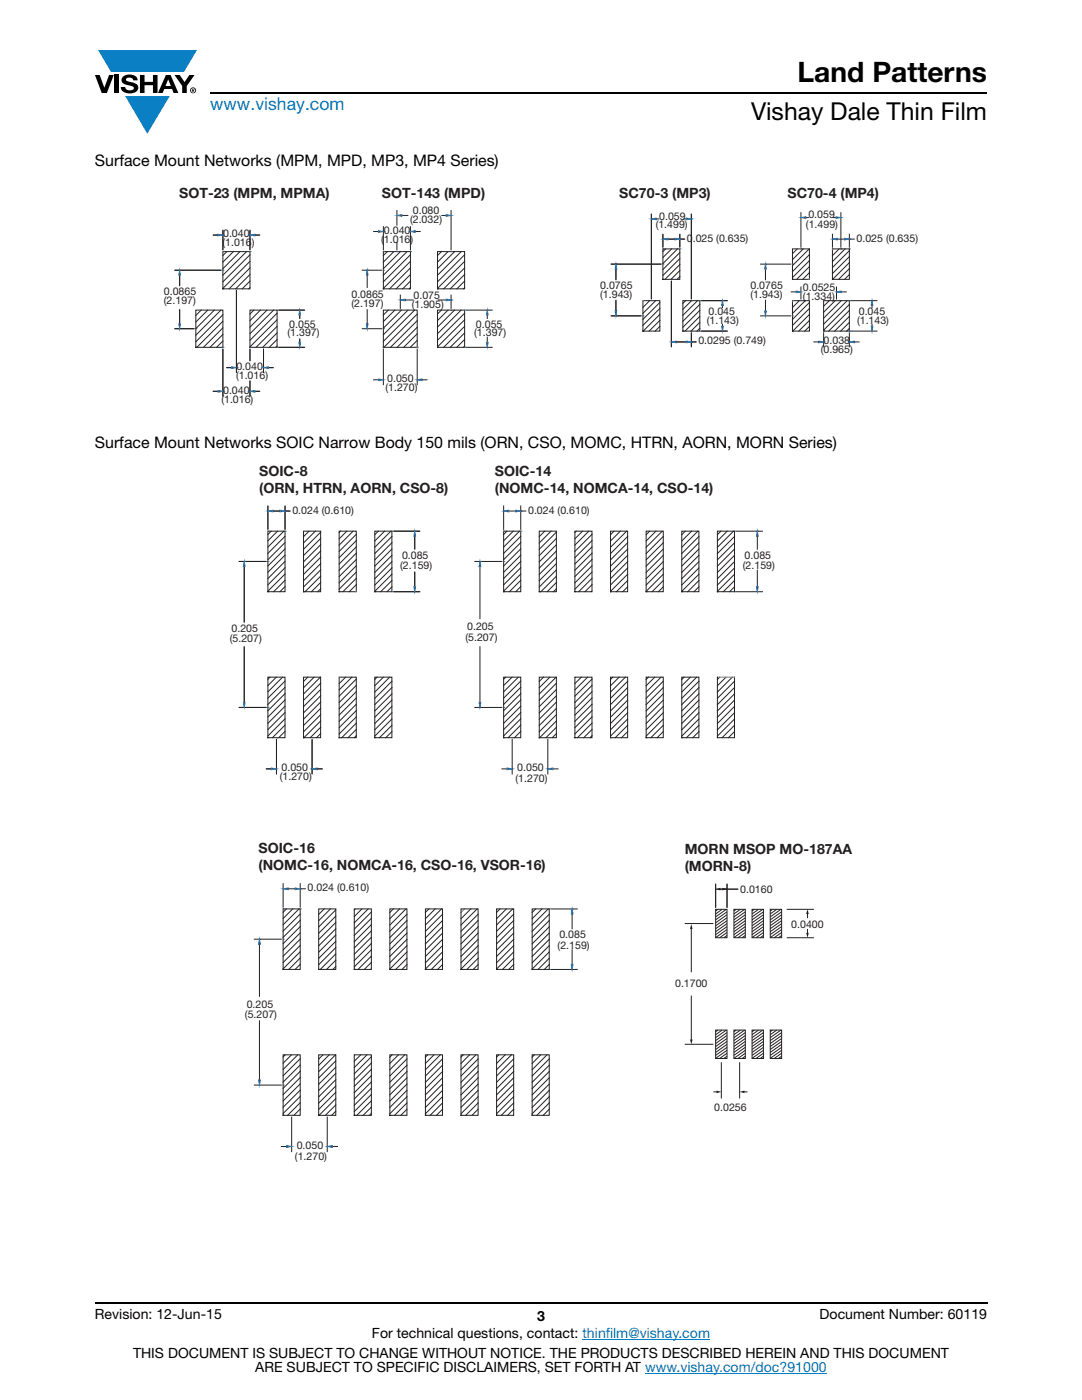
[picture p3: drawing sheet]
<svg xmlns="http://www.w3.org/2000/svg" width="216mm" height="279mm" viewBox="0 0 216 279" stroke-linecap="round" stroke-linejoin="round" font-family="sans-serif">
<defs><g id="words">
<text font-size="5.6" x="159.1" y="16.4">Land Patterns</text>
<text font-size="4.9" x="149.9" y="24">Vishay Dale Thin Film</text>
<text font-size="3.5" fill="#007ec4" x="42" y="21.9">www.vishay.com</text>
<g font-size="3.2">
<text x="18.9" y="33.2">Surface Mount Networks (MPM, MPD, MP3, MP4 Series)</text>
<text x="18.9" y="89.3">Surface Mount Networks SOIC Narrow Body 150 mils (ORN, CSO, MOMC, HTRN, AORN, MORN Series)</text>
</g>
<g font-size="2.8" fill="#231f20">
<text x="35.8" y="39.5">SOT-23 (MPM, MPMA)</text>
<text x="76.2" y="39.5">SOT-143 (MPD)</text>
<text x="123.6" y="39.5">SC70-3 (MP3)</text>
<text x="157.1" y="39.5">SC70-4 (MP4)</text>
<text x="51.7" y="94.9">SOIC-8</text>
<text x="98.8" y="94.9">SOIC-14</text>
<text x="51.7" y="98.3">(ORN, HTRN, AORN, CSO-8)</text>
<text x="98.8" y="98.3">(NOMC-14, NOMCA-14, CSO-14)</text>
<text x="51.6" y="170.3">SOIC-16</text>
<text x="51.6" y="173.7">(NOMC-16, NOMCA-16, CSO-16, VSOR-16)</text>
<text x="136.6" y="170.4">MORN MSOP MO-187AA</text>
<text x="136.6" y="173.8">(MORN-8)</text>
</g>
<g font-size="2.8">
<text x="18.9" y="263.3">Revision: 12-Jun-15</text>
<text x="107.2" y="263.6">3</text>
<text x="163.6" y="263.3">Document Number: 60119</text>
<text x="74.2" y="267.1">For technical questions, contact: thinfilm@vishay.com</text>
<text x="26.5" y="271">THIS DOCUMENT IS SUBJECT TO CHANGE WITHOUT NOTICE. THE PRODUCTS DESCRIBED HEREIN AND THIS DOCUMENT</text>
<text x="50.9" y="273.8">ARE SUBJECT TO SPECIFIC DISCLAIMERS, SET FORTH AT www.vishay.com/doc?91000</text>
</g>
<g font-size="2.1" fill="#231f20">
<text x="44.5" y="47.4">0.040</text>
<text x="76.6" y="46.7">0.040</text>
<text x="81.8" y="44.5">(2.032)</text>
<text x="82.4" y="42.8">0.080</text>
<text x="130.8" y="45.6">(1.499)</text>
<text x="131.5" y="43.8">0.059</text>
<text x="160.8" y="45.6">(1.499)</text>
<text x="161.3" y="43.5">0.059</text>
<text x="44.4" y="49.2">(1.016)</text>
<text x="76.1" y="48.5">(1.016)</text>
<text x="137.1" y="48.2">0.025 (0.635)</text>
<text x="170.9" y="48.2">0.025 (0.635)</text>
<text x="32.7" y="58.8">0.0865</text>
<text x="70.1" y="59.5">0.0865</text>
<text x="82.5" y="59.6">0.075</text>
<text x="119.8" y="57.7">0.0765</text>
<text x="119.8" y="59.4">(1.943)</text>
<text x="149.7" y="57.7">0.0765</text>
<text x="149.7" y="59.4">(1.943)</text>
<text x="160.2" y="58">0.0525</text>
<text x="160.2" y="59.8">(1.334)</text>
<text x="32.7" y="60.6">(2.197)</text>
<text x="57.7" y="65.4">0.055</text>
<text x="70.1" y="61.3">(2.197)</text>
<text x="82.2" y="61.4">(1.905)</text>
<text x="95" y="65.4">0.055</text>
<text x="141" y="64.6">(1.143)</text>
<text x="141.4" y="62.8">0.045</text>
<text x="171" y="64.6">(1.143)</text>
<text x="171.4" y="62.8">0.045</text>
<text x="57.4" y="67.1">(1.397)</text>
<text x="94.6" y="67.1">(1.397)</text>
<text x="139.4" y="68.7">0.0295 (0.749)</text>
<text x="163.8" y="70.5">(0.965)</text>
<text x="164.3" y="68.7">0.038</text>
<text x="47.1" y="75.6">(1.016)</text>
<text x="47.2" y="73.8">0.040</text>
<text x="77.3" y="76.3">0.050</text>
<text x="44.2" y="80.3">(1.016)</text>
<text x="44.5" y="78.6">0.040</text>
<text x="76.9" y="78">(1.270)</text>
<text x="58.3" y="102.5">0.024 (0.610)</text>
<text x="105.4" y="102.5">0.024 (0.610)</text>
<text x="79.9" y="113.6">(2.159)</text>
<text x="80.2" y="111.5">0.085</text>
<text x="148.2" y="113.6">(2.159)</text>
<text x="148.6" y="111.5">0.085</text>
<text x="93.2" y="125.7">0.205</text>
<text x="45.8" y="128.2">(5.207)</text>
<text x="46.2" y="126.1">0.205</text>
<text x="92.9" y="127.8">(5.207)</text>
<text x="55.8" y="155.7">(1.270)</text>
<text x="56.2" y="154">0.050</text>
<text x="103.2" y="154">0.050</text>
<text x="102.9" y="156.1">(1.270)</text>
<text x="61.4" y="177.9">0.024 (0.610)</text>
<text x="147.7" y="178.2">0.0160</text>
<text x="157.9" y="185.1">0.0400</text>
<text x="111.3" y="189.4">(2.159)</text>
<text x="111.6" y="187.2">0.085</text>
<text x="134.7" y="197">0.1700</text>
<text x="48.9" y="203.2">(5.207)</text>
<text x="49.2" y="201.1">0.205</text>
<text x="142.5" y="221.7">0.0256</text>
<text x="58.9" y="231.4">(1.270)</text>
<text x="59.2" y="229.3">0.050</text>
</g>
</g></defs>
<g fill="#0a7fc3">
<path d="M19.6 10h19.7l-2.6 4.3h-1.1h-13.5z"/>
<path d="M25 19.2h8.9l-4.5 7.5z"/>
</g>
<g fill="#000">
<path d="M18.9 15h1l.9 2.5 1-2.5h.9l-1.4 3.6h-1zM22.9 15h.9v3.6h-.9zM24.6 15.3a2.1 2.1 0 0 1 2.8 .3l.1 .4h-.9a.79 .79 0 0 0-.7-.5 .79 .79 0 0 0-.8 .4l.3 .3 1 .2a1.08 1.08 0 0 1 1.2 1 1.08 1.08 0 0 1-1.1 1.2 1.73 1.73 0 0 1-2.4-1.2h.9a.96 .96 0 0 0 .8 .6 .96 .96 0 0 0 .9-.4 1.31 1.31 0 0 0-1.2-.6 1.03 1.03 0 0 1-1.1-.6 1.03 1.03 0 0 1 .2-1.1zM27.9 15h.9v1.3h1.7v-1.3h.9v3.6h-.9v-1.6h-1.7v1.6h-.9zM34.8 15h1.1l.9 1.4 1-1.4h1l-1.5 2.2v1.4h-.9v-1.4z"/>
<path d="M33.6 15.9l.5 1.3h-1.1zM33.1 15l-1.6 3.6h1l.3-.8h1.5l.3 .8h1l-1.6-3.6z"/>
<path d="M38.4 17.8h.2v.2h-.2zM38.3 17.7v.7h.1v-.3l.4 .3-.2-.3 .2-.2-.1-.2z"/>
<path d="M38.1 18a.46 .46 0 0 1 .9 0 .46 .46 0 0 1-.9 0zM37.9 18a.6 .6 0 0 0 1.2 0 .6 .6 0 0 0-1.2 0z"/>
</g>
<path d="M42 18.6h155M18.9 260h178.1" fill="none" stroke="#000" stroke-width=".36"/>
<path d="M116.2 267.3h25.5M128.7 274h36.3" fill="none" stroke="#007ec4" stroke-width=".2"/>
<path d="M32.7 37.1h150.5v43.7h-150.5z" fill="#fff"/>
<path d="M44.5 57.6h.1M39.1 69.3h.1M49.9 69.3h.1" fill="none" stroke="#818080" stroke-width=".2"/>
<path d="M44.5 50.2h5.4v7.4h-5.4zM44.5 45.9v4M49.9 45.9v4M39.1 61.9h5.4v7.4h-5.4zM49.9 61.9h5.4v7.4h-5.4z" fill="none" stroke="#231f20" stroke-width=".2"/>
<path d="M42.5 46.9h1z" fill="#231f20"/>
<path d="M42.5 46.9h1" fill="none" stroke="#231f20" stroke-width=".2"/>
<path d="M50.9 46.9h.9z" fill="#231f20"/>
<path d="M50.9 46.9h.9" fill="none" stroke="#231f20" stroke-width=".2"/>
<path d="M43.5 46.7l1 .2-1 .2z" fill="#231f20"/>
<path d="M43.5 46.7l1 .2-1 .2z" fill="#231f20"/>
<path d="M43.5 46.7l1 .2-1 .2z" fill="none" stroke="#3a53a4" stroke-width=".2"/>
<path d="M49.9 46.9l1-.2v.4z" fill="#231f20"/>
<path d="M44.5 50.2h.1M49.9 50.2h.1M49.9 46.9h.1" fill="none" stroke="#3a53a4" stroke-width=".2"/>
<path d="M49.9 46.9l1-.2v.4z" fill="#231f20"/>
<path d="M49.9 46.9l1-.2v.4z" fill="none" stroke="#3a53a4" stroke-width=".2"/>
<path d="M34.9 53.9h9.2M35.8 54.9v2.1M34.9 65.6h3.8M35.8 61.8v2.8" fill="none" stroke="#231f20" stroke-width=".2"/>
<path d="M35.7 64.6h.3l-.2 1z" fill="#231f20"/>
<path d="M35.7 64.6h.3l-.2 1z" fill="#231f20"/>
<path d="M35.7 64.6h.3l-.2 1z" fill="none" stroke="#3a53a4" stroke-width=".2"/>
<path d="M35.8 53.9l.2 1h-.3z" fill="#231f20"/>
<path d="M35.8 53.9h.1M44.5 53.9h.1M39.1 65.6h.1" fill="none" stroke="#3a53a4" stroke-width=".2"/>
<path d="M35.8 53.9l.2 1h-.3z" fill="#231f20"/>
<path d="M35.8 53.9l.2 1h-.3z" fill="none" stroke="#3a53a4" stroke-width=".2"/>
<path d="M55.6 69.3h5.2M55.6 61.9h5.2" fill="none" stroke="#231f20" stroke-width=".2"/>
<path d="M59.8 67.6v.7z" fill="#231f20"/>
<path d="M59.8 67.6v.7" fill="none" stroke="#231f20" stroke-width=".2"/>
<path d="M59.8 62.9v.7z" fill="#231f20"/>
<path d="M59.8 62.9v.7" fill="none" stroke="#231f20" stroke-width=".2"/>
<path d="M59.6 68.3h.4l-.2 1z" fill="#231f20"/>
<path d="M59.6 68.3h.4l-.2 1z" fill="#231f20"/>
<path d="M59.6 68.3h.4l-.2 1z" fill="none" stroke="#3a53a4" stroke-width=".2"/>
<path d="M59.8 61.9l.2 1h-.4z" fill="#231f20"/>
<path d="M55.3 69.3h.1M55.3 61.9h.1M59.8 61.9h.1" fill="none" stroke="#3a53a4" stroke-width=".2"/>
<path d="M59.8 61.9l.2 1h-.4z" fill="#231f20"/>
<path d="M59.8 61.9l.2 1h-.4z" fill="none" stroke="#3a53a4" stroke-width=".2"/>
<path d="M44.5 69.7v9.4M49.9 69.7v2.3M49.9 76v3.1" fill="none" stroke="#231f20" stroke-width=".2"/>
<path d="M42.5 78.1h1z" fill="#231f20"/>
<path d="M42.5 78.1h1" fill="none" stroke="#231f20" stroke-width=".2"/>
<path d="M50.9 78.1h.9z" fill="#231f20"/>
<path d="M50.9 78.1h.9" fill="none" stroke="#231f20" stroke-width=".2"/>
<path d="M43.5 77.9l1 .2-1 .2z" fill="#231f20"/>
<path d="M43.5 77.9l1 .2-1 .2z" fill="#231f20"/>
<path d="M43.5 77.9l1 .2-1 .2z" fill="none" stroke="#3a53a4" stroke-width=".2"/>
<path d="M49.9 78.1l1-.2v.4z" fill="#231f20"/>
<path d="M44.5 69.3h.1M49.9 69.3h.1M49.9 78.1h.1" fill="none" stroke="#3a53a4" stroke-width=".2"/>
<path d="M49.9 78.1l1-.2v.4z" fill="#231f20"/>
<path d="M49.9 78.1l1-.2v.4z" fill="none" stroke="#3a53a4" stroke-width=".2"/>
<path d="M47.2 58v16.3M52.6 69.7v4.6" fill="none" stroke="#231f20" stroke-width=".2"/>
<path d="M45.2 73.4h1z" fill="#231f20"/>
<path d="M45.2 73.4h1" fill="none" stroke="#231f20" stroke-width=".2"/>
<path d="M53.6 73.4h.9z" fill="#231f20"/>
<path d="M53.6 73.4h.9" fill="none" stroke="#231f20" stroke-width=".2"/>
<path d="M46.2 73.2l1 .2-1 .1z" fill="#231f20"/>
<path d="M46.2 73.2l1 .2-1 .1z" fill="#231f20"/>
<path d="M46.2 73.2l1 .2-1 .1z" fill="none" stroke="#3a53a4" stroke-width=".2"/>
<path d="M52.6 73.4l1-.2v.3z" fill="#231f20"/>
<path d="M47.2 57.6h.1M52.6 69.3h.1M52.6 73.4h.1" fill="none" stroke="#3a53a4" stroke-width=".2"/>
<path d="M52.6 73.4l1-.2v.3z" fill="#231f20"/>
<path d="M52.6 73.4l1-.2v.3z" fill="none" stroke="#3a53a4" stroke-width=".2"/>
<path d="M76.5 57.6h.1M76.5 69.3h.1M87.3 69.3h.1" fill="none" stroke="#818080" stroke-width=".2"/>
<g fill="none" stroke="#231f20" stroke-width=".2">
<path d="M45.3 50.2l-.8 .8M46.6 50.2l-2.1 2.1M47.9 50.2l-3.4 3.4M49.2 50.2l-4.7 4.7M49.9 53.5l-4.2 4.1M49.9 50.8l-5.4 5.4M49.9 52.2l-5.4 5.4M49.9 56.1l-1.6 1.5M49.9 54.8l-2.9 2.8M49.9 57.4l-.2 .2M74.6 46.2h.9M76.5 50.2h5.4v7.4h-5.4z"/>
<path d="M76.5 45.2v4.7M77.3 50.2l-.8 .8M78.6 50.2l-2.1 2.1M79.9 50.2l-3.4 3.4M81.2 50.2l-4.7 4.7M81.9 53.5l-4.2 4.1M81.9 56.1l-1.5 1.5M81.9 54.8l-2.9 2.8M81.9 57.4l-.2 .2M81.9 50.8l-5.4 5.4M81.9 52.2l-5.4 5.4M81.9 45.2v4.7"/>
<path d="M82.9 46.2h.9M40.1 61.9l-1 1.1M41.5 61.9l-2.4 2.4M42.8 61.9l-3.7 3.7M44.1 61.9l-5 5M44.5 65.4l-3.9 3.9M44.5 66.7l-2.6 2.6M44.5 62.8l-5.4 5.4M44.5 68.1l-1.3 1.2M44.5 64.1l-5.2 5.2M50.7 61.9l-.8 .8M52 61.9l-2.1 2.1"/>
<path d="M53.3 61.9l-3.4 3.4M54.6 61.9l-4.7 4.7M55.3 66.4l-2.9 2.9M55.3 67.8l-1.6 1.5M55.3 69.1l-.3 .2M55.3 62.5l-5.4 5.4M55.3 63.8l-5.4 5.4M55.3 65.1l-4.2 4.2M76.5 61.9h6.7v7.4h-6.7zM87.3 61.9h5.4v7.4h-5.4zM88.1 61.9l-.8 .8M89.4 61.9l-2.1 2.1"/>
<path d="M90.7 61.9l-3.4 3.4M92 61.9l-4.7 4.7M92.7 69.1l-.2 .2M92.7 65.1l-4.2 4.2M92.7 67.8l-1.6 1.5M92.7 66.4l-2.9 2.9M92.7 62.5l-5.4 5.4M92.7 63.8l-5.4 5.4"/>
</g>
<path d="M75.5 46l1 .2-1 .2z" fill="#231f20"/>
<path d="M75.5 46l1 .2-1 .2z" fill="#231f20"/>
<path d="M75.5 46l1 .2-1 .2z" fill="none" stroke="#3a53a4" stroke-width=".2"/>
<path d="M81.9 46.2l1-.2v.4z" fill="#231f20"/>
<path d="M76.5 50.2h.1M81.9 50.2h.1M81.9 46.2h.1" fill="none" stroke="#3a53a4" stroke-width=".2"/>
<path d="M81.9 46.2l1-.2v.4z" fill="#231f20"/>
<path d="M81.9 46.2l1-.2v.4z" fill="none" stroke="#3a53a4" stroke-width=".2"/>
<path d="M72.3 53.9h3.9M73.3 54.9v2.5M72.3 65.6h3.9M73.3 61.8v2.8" fill="none" stroke="#231f20" stroke-width=".2"/>
<path d="M73.1 64.6h.3l-.1 1z" fill="#231f20"/>
<path d="M73.1 64.6h.3l-.1 1z" fill="#231f20"/>
<path d="M73.1 64.6h.3l-.1 1z" fill="none" stroke="#3a53a4" stroke-width=".2"/>
<path d="M73.3 53.9l.1 1h-.3z" fill="#231f20"/>
<path d="M73.3 53.9h.1M76.5 53.9h.1M76.5 65.6h.1" fill="none" stroke="#3a53a4" stroke-width=".2"/>
<path d="M73.3 53.9l.1 1h-.3z" fill="#231f20"/>
<path d="M73.3 53.9l.1 1h-.3z" fill="none" stroke="#3a53a4" stroke-width=".2"/>
<path d="M93 69.3h5.2M93 61.9h5.2M97.2 62.9v.7M97.2 67.3v1" fill="none" stroke="#231f20" stroke-width=".2"/>
<path d="M97.1 68.3h.3l-.2 1z" fill="#231f20"/>
<path d="M97.1 68.3h.3l-.2 1z" fill="#231f20"/>
<path d="M97.1 68.3h.3l-.2 1z" fill="none" stroke="#3a53a4" stroke-width=".2"/>
<path d="M97.2 61.9l.2 1h-.3z" fill="#231f20"/>
<path d="M92.7 69.3h.1M92.7 61.9h.1M97.2 61.9h.1" fill="none" stroke="#3a53a4" stroke-width=".2"/>
<path d="M97.2 61.9l.2 1h-.3z" fill="#231f20"/>
<path d="M97.2 61.9l.2 1h-.3z" fill="none" stroke="#3a53a4" stroke-width=".2"/>
<path d="M87.3 57.6h.1" fill="none" stroke="#818080" stroke-width=".2"/>
<g fill="none" stroke="#231f20" stroke-width=".2">
<path d="M87.3 50.2h5.4v7.4h-5.4zM88.1 50.2l-.8 .8M89.4 50.2l-2.1 2.1M90.7 50.2l-3.4 3.4M92 50.2l-4.7 4.7M92.7 57.4l-.2 .2M92.7 56.1l-1.5 1.5M92.7 53.5l-4.2 4.1M92.7 54.8l-2.9 2.8M92.7 50.8l-5.4 5.4M92.7 52.2l-5.4 5.4M74.5 75.8h1"/>
<path d="M76.5 69.7v7.1M83.2 69.7v7.1M84.2 75.8h1"/>
</g>
<path d="M75.5 75.6l1 .2-1 .2z" fill="#231f20"/>
<path d="M75.5 75.6l1 .2-1 .2z" fill="#231f20"/>
<path d="M75.5 75.6l1 .2-1 .2z" fill="none" stroke="#3a53a4" stroke-width=".2"/>
<path d="M83.3 75.8l.9-.2v.4z" fill="#231f20"/>
<path d="M76.5 69.3h.1M83.2 69.3h.1M83.2 75.8h.1" fill="none" stroke="#3a53a4" stroke-width=".2"/>
<path d="M83.3 75.8l.9-.2v.4z" fill="#231f20"/>
<path d="M83.3 75.8l.9-.2v.4z" fill="none" stroke="#3a53a4" stroke-width=".2"/>
<path d="M79.2 42v2.9M79.2 48.4v1.5M80.2 43h1.2M88.2 43h.8M90 42v7.9" fill="none" stroke="#231f20" stroke-width=".2"/>
<path d="M79.2 43l1-.2v.4z" fill="#231f20"/>
<path d="M79.2 43l1-.2v.4z" fill="#231f20"/>
<path d="M79.2 43l1-.2v.4z" fill="none" stroke="#3a53a4" stroke-width=".2"/>
<path d="M89 42.8l1 .2-1 .2z" fill="#231f20"/>
<path d="M79.2 50.2h.1M90 50.2h.1M90 43h.1" fill="none" stroke="#3a53a4" stroke-width=".2"/>
<path d="M89 42.8l1 .2-1 .2z" fill="#231f20"/>
<path d="M89 42.8l1 .2-1 .2z" fill="none" stroke="#3a53a4" stroke-width=".2"/>
<path d="M79.9 58.9v2.7M80.8 59.9h1.6M87.4 59.9h1.6M90 58.9v2.7" fill="none" stroke="#231f20" stroke-width=".2"/>
<path d="M79.9 59.9l.9-.2v.3z" fill="#231f20"/>
<path d="M79.9 59.9l.9-.2v.3z" fill="#231f20"/>
<path d="M79.9 59.9l.9-.2v.3z" fill="none" stroke="#3a53a4" stroke-width=".2"/>
<path d="M89 59.7l1 .2-1 .1z" fill="#231f20"/>
<path d="M90 59.9h.1M79.9 61.9h.1M90 61.9h.1" fill="none" stroke="#3a53a4" stroke-width=".2"/>
<path d="M89 59.7l1 .2-1 .1z" fill="#231f20"/>
<path d="M89 59.7l1 .2-1 .1z" fill="none" stroke="#3a53a4" stroke-width=".2"/>
<path d="M132.3 55.7h.1M83.2 69.2v.1M128.3 66.1h.1M136.3 66.1h.1" fill="none" stroke="#818080" stroke-width=".2"/>
<g fill="none" stroke="#231f20" stroke-width=".2">
<path d="M132.3 49.7h3.4v6h-3.4zM132.3 46.7v2.6M135.7 46.7v2.6M77.5 61.9l-1 1M78.8 61.9l-2.3 2.3M80.1 61.9l-3.6 3.6M81.4 61.9l-4.9 4.9M82.7 61.9l-6.2 6.2M83.2 65.3l-4 4M83.2 66.6l-2.6 2.7M83.2 67.9l-1.3 1.4M83.2 64l-5.3 5.3"/>
<path d="M83.2 62.7l-6.6 6.6M128.3 60h3.4v6.1h-3.4zM136.3 60h3.3v6.1h-3.3z"/>
</g>
<path d="M133.2 47.7h1.5z" fill="#231f20"/>
<path d="M133.2 47.7h1.5" fill="none" stroke="#231f20" stroke-width=".2"/>
<path d="M135.7 47.7h.9z" fill="#231f20"/>
<path d="M135.7 47.7h.9" fill="none" stroke="#231f20" stroke-width=".2"/>
<path d="M132.3 47.7l.9-.1v.3z" fill="#231f20"/>
<path d="M132.3 47.7l.9-.1v.3z" fill="#231f20"/>
<path d="M132.3 47.7l.9-.1v.3z" fill="none" stroke="#3a53a4" stroke-width=".2"/>
<path d="M134.7 47.6l1 .1-1 .2z" fill="#231f20"/>
<path d="M132.3 49.7h.1M135.7 49.7h.1M135.7 47.7h.1" fill="none" stroke="#3a53a4" stroke-width=".2"/>
<path d="M134.7 47.6l1 .1-1 .2z" fill="#231f20"/>
<path d="M134.7 47.6l1 .1-1 .2z" fill="none" stroke="#3a53a4" stroke-width=".2"/>
<path d="M121.9 52.7h10M122.9 53.7v2.1M122.9 59.9v2.2M121.9 63h6.1" fill="none" stroke="#231f20" stroke-width=".2"/>
<path d="M122.7 62.1h.4l-.2 .9z" fill="#231f20"/>
<path d="M122.7 62.1h.4l-.2 .9z" fill="#231f20"/>
<path d="M122.7 62.1h.4l-.2 .9z" fill="none" stroke="#3a53a4" stroke-width=".2"/>
<path d="M122.9 52.7l.2 1h-.4z" fill="#231f20"/>
<path d="M122.9 52.7h.1M132.3 52.7h.1M128.3 63h.1" fill="none" stroke="#3a53a4" stroke-width=".2"/>
<path d="M122.9 52.7l.2 1h-.4z" fill="#231f20"/>
<path d="M122.9 52.7l.2 1h-.4z" fill="none" stroke="#3a53a4" stroke-width=".2"/>
<path d="M140 66.1h5.1M140 60h5.1" fill="none" stroke="#231f20" stroke-width=".2"/>
<path d="M144.2 64.7v.4z" fill="#231f20"/>
<path d="M144.2 64.7v.4" fill="none" stroke="#231f20" stroke-width=".2"/>
<path d="M144.2 61v.3z" fill="#231f20"/>
<path d="M144.2 61v.3" fill="none" stroke="#231f20" stroke-width=".2"/>
<path d="M144 65.1h.3l-.1 1z" fill="#231f20"/>
<path d="M144 65.1h.3l-.1 1z" fill="#231f20"/>
<path d="M144 65.1h.3l-.1 1z" fill="none" stroke="#3a53a4" stroke-width=".2"/>
<path d="M144.2 60l.1 1h-.3z" fill="#231f20"/>
<path d="M139.6 66.1h.1M139.6 60h.1M144.2 60h.1" fill="none" stroke="#3a53a4" stroke-width=".2"/>
<path d="M144.2 60l.1 1h-.3z" fill="#231f20"/>
<path d="M144.2 60l.1 1h-.3z" fill="none" stroke="#3a53a4" stroke-width=".2"/>
<path d="M134 56.1v13.1M134.9 68.2h2.1M138 66.4v2.8" fill="none" stroke="#231f20" stroke-width=".2"/>
<path d="M138 68.2h.9z" fill="#231f20"/>
<path d="M138 68.2h.9" fill="none" stroke="#231f20" stroke-width=".2"/>
<path d="M134 68.2l.9-.1v.3z" fill="#231f20"/>
<path d="M134 68.2l.9-.1v.3z" fill="#231f20"/>
<path d="M134 68.2l.9-.1v.3z" fill="none" stroke="#3a53a4" stroke-width=".2"/>
<path d="M137 68.1l.9 .1-.9 .2z" fill="#231f20"/>
<path d="M134 55.7h.1M138 66.1h.1M138 68.2h.1" fill="none" stroke="#3a53a4" stroke-width=".2"/>
<path d="M137 68.1l.9 .1-.9 .2z" fill="#231f20"/>
<path d="M137 68.1l.9 .1-.9 .2z" fill="none" stroke="#3a53a4" stroke-width=".2"/>
<path d="M130 42.7v17M131 43.7h.5M136.5 43.7h.5M138 42.7v17" fill="none" stroke="#231f20" stroke-width=".2"/>
<path d="M130 43.7l1-.2v.4z" fill="#231f20"/>
<path d="M130 43.7l1-.2v.4z" fill="#231f20"/>
<path d="M130 43.7l1-.2v.4z" fill="none" stroke="#3a53a4" stroke-width=".2"/>
<path d="M137 43.5l.9 .2-.9 .2z" fill="#231f20"/>
<path d="M137.9 43.7h.1M130 60h.1M137.9 60h.1" fill="none" stroke="#3a53a4" stroke-width=".2"/>
<path d="M137 43.5l.9 .2-.9 .2z" fill="#231f20"/>
<path d="M137 43.5l.9 .2-.9 .2z" fill="none" stroke="#3a53a4" stroke-width=".2"/>
<path d="M158.1 55.7h.1M158.1 66.1h.1M164.3 66.1h.1" fill="none" stroke="#818080" stroke-width=".2"/>
<path d="M158.1 49.7h3.4v6h-3.4zM166.1 46.7v2.6M167.1 47.7h1.4M169.5 46.7v2.6M169.5 47.7h1M158.1 60h3.4v6.1h-3.4zM164.3 60h5.2v6.1h-5.2z" fill="none" stroke="#231f20" stroke-width=".2"/>
<path d="M166.1 47.7l1-.1v.3z" fill="#231f20"/>
<path d="M166.1 47.7l1-.1v.3z" fill="#231f20"/>
<path d="M166.1 47.7l1-.1v.3z" fill="none" stroke="#3a53a4" stroke-width=".2"/>
<path d="M168.5 47.6l1 .1-1 .2z" fill="#231f20"/>
<path d="M166.1 49.7h.1M169.5 49.7h.1M169.5 47.7h.1" fill="none" stroke="#3a53a4" stroke-width=".2"/>
<path d="M168.5 47.6l1 .1-1 .2z" fill="#231f20"/>
<path d="M168.5 47.6l1 .1-1 .2z" fill="none" stroke="#3a53a4" stroke-width=".2"/>
<path d="M151.8 52.7h6M152.7 59.9v2.2M152.7 53.7v2.1M151.8 63h6" fill="none" stroke="#231f20" stroke-width=".2"/>
<path d="M152.6 62.1h.3l-.2 .9z" fill="#3a53a4"/>
<path d="M152.6 62.1h.3l-.2 .9z" fill="#231f20"/>
<path d="M152.6 62.1h.3l-.2 .9z" fill="none" stroke="#3a53a4" stroke-width=".2"/>
<path d="M152.7 52.7l.2 1h-.3z" fill="#231f20"/>
<path d="M152.7 52.7h.1M158.1 52.7h.1M158.1 63h.1" fill="none" stroke="#3a53a4" stroke-width=".2"/>
<path d="M152.7 52.7l.2 1h-.3z" fill="#231f20"/>
<path d="M152.7 52.7l.2 1h-.3z" fill="none" stroke="#3a53a4" stroke-width=".2"/>
<path d="M169.8 66.1h5.2M169.8 60h5.2M174 61v.4M174 64.7v.4" fill="none" stroke="#231f20" stroke-width=".2"/>
<path d="M173.8 65.1h.4l-.2 1z" fill="#231f20"/>
<path d="M173.8 65.1h.4l-.2 1z" fill="#231f20"/>
<path d="M173.8 65.1h.4l-.2 1z" fill="none" stroke="#3a53a4" stroke-width=".2"/>
<path d="M174 60l.2 1h-.4z" fill="#231f20"/>
<path d="M169.5 66.1h.1M169.5 60h.1M174 60h.1" fill="none" stroke="#3a53a4" stroke-width=".2"/>
<path d="M174 60l.2 1h-.4z" fill="#231f20"/>
<path d="M174 60l.2 1h-.4z" fill="none" stroke="#3a53a4" stroke-width=".2"/>
<path d="M166.1 55.7h.1" fill="none" stroke="#818080" stroke-width=".2"/>
<path d="M166.1 49.7h3.4v6h-3.4zM162.4 68.2h1M164.3 66.4v2.8M169.5 66.4v2.8M170.5 68.2h.9" fill="none" stroke="#231f20" stroke-width=".2"/>
<path d="M163.4 68.1l.9 .1-.9 .2z" fill="#231f20"/>
<path d="M163.4 68.1l.9 .1-.9 .2z" fill="#231f20"/>
<path d="M163.4 68.1l.9 .1-.9 .2z" fill="none" stroke="#3a53a4" stroke-width=".2"/>
<path d="M169.5 68.2l1-.1v.3z" fill="#231f20"/>
<path d="M164.3 66.1h.1M169.5 66.1h.1M169.5 68.2h.1" fill="none" stroke="#3a53a4" stroke-width=".2"/>
<path d="M169.5 68.2l1-.1v.3z" fill="#231f20"/>
<path d="M169.5 68.2l1-.1v.3z" fill="none" stroke="#3a53a4" stroke-width=".2"/>
<path d="M159.8 42.4v6.9M160.8 43.4h.5M166.3 43.4h.5M167.8 42.4v6.9" fill="none" stroke="#231f20" stroke-width=".2"/>
<path d="M159.8 43.4l1-.1v.3z" fill="#231f20"/>
<path d="M159.8 43.4l1-.1v.3z" fill="#231f20"/>
<path d="M159.8 43.4l1-.1v.3z" fill="none" stroke="#3a53a4" stroke-width=".2"/>
<path d="M166.8 43.3l1 .1-1 .2z" fill="#231f20"/>
<path d="M159.8 49.7h.1M167.8 43.4h.1" fill="none" stroke="#3a53a4" stroke-width=".2"/>
<path d="M167.8 49.7h.1" fill="none" stroke="#231f20" stroke-width=".2"/>
<path d="M166.8 43.3l1 .1-1 .2z" fill="#231f20"/>
<path d="M166.8 43.3l1 .1-1 .2z" fill="none" stroke="#3a53a4" stroke-width=".2"/>
<path d="M157.9 58.3h.9M159.8 57.3v2.4M166.9 57.3v2.4M167.9 58.3h1" fill="none" stroke="#231f20" stroke-width=".2"/>
<path d="M158.8 58.1l1 .2-1 .1z" fill="#231f20"/>
<path d="M158.8 58.1l1 .2-1 .1z" fill="#231f20"/>
<path d="M158.8 58.1l1 .2-1 .1z" fill="none" stroke="#3a53a4" stroke-width=".2"/>
<path d="M166.9 58.3l1-.2v.3z" fill="#231f20"/>
<path d="M166.9 58.3h.1M159.8 60h.1M166.9 60h.1" fill="none" stroke="#3a53a4" stroke-width=".2"/>
<path d="M166.9 58.3l1-.2v.3z" fill="#231f20"/>
<path d="M166.9 58.3l1-.2v.3z" fill="none" stroke="#3a53a4" stroke-width=".2"/>
<g fill="none" stroke="#231f20" stroke-width=".2">
<path d="M132.8 49.7l-.5 .5M134 49.7l-1.7 1.7M135.2 49.7l-2.9 2.9M135.7 54l-1.8 1.7M135.7 55.2l-.6 .5M135.7 52.8l-3 2.9M135.7 50.4l-3.4 3.4M135.7 51.6l-3.4 3.4M159.1 49.7l-1 .9M160.3 49.7l-2.2 2.1M161.5 49.7l-3.4 3.3M161.5 53.2l-2.5 2.5"/>
<path d="M161.5 50.8l-3.4 3.4M161.5 52l-3.4 3.4M161.5 54.4l-1.3 1.3M167.4 49.7l-1.3 1.3M168.6 49.7l-2.5 2.5M169.5 54.8l-1 .9M169.5 50l-3.4 3.4M169.5 51.2l-3.4 3.4M169.5 52.4l-3.4 3.3M169.5 53.6l-2.2 2.1M129.6 60l-1.3 1.3M130.8 60l-2.5 2.5"/>
<path d="M131.7 62.7l-3.4 3.4M131.7 63.9l-2.2 2.2M131.7 65.1l-1 1M131.7 60.4l-3.4 3.3M131.7 61.6l-3.4 3.3M136.8 60l-.5 .5M138 60l-1.7 1.7M139.2 60l-2.9 2.9M139.6 64.3l-1.7 1.8M139.6 65.5l-.5 .6M139.6 63.1l-2.9 3M139.6 60.8l-3.3 3.3"/>
<path d="M139.6 61.9l-3.3 3.4M159.5 60l-1.4 1.4M160.7 60l-2.6 2.6M161.5 64l-2.1 2.1M161.5 65.1l-.9 1M161.5 62.8l-3.3 3.3M161.5 61.6l-3.4 3.3M161.5 60.4l-3.4 3.3M165.5 60l-1.2 1.1M166.7 60l-2.4 2.3M167.9 60l-3.6 3.5M169 60l-4.7 4.7"/>
<path d="M169.5 65.5l-.6 .6M169.5 64.3l-1.8 1.8M169.5 62l-4.1 4.1M169.5 63.1l-3 3M169.5 60.8l-5.2 5.1"/>
</g>
<path d="M161.5 55.6l-.1 .1M166.2 49.7l-.1 .1M128.4 60l-.1 .2M158.3 60l-.2 .2" fill="none" stroke="#818080" stroke-width=".2"/>
<path d="M45.8 92.6h124.3v139.3h-124.3z" fill="#fff"/>
<path d="M53.5 118.1h.1M60.6 118.1h.1M67.7 118.1h.1M74.8 118.1h.1M53.5 147.2h.1M60.6 147.2h.1M67.7 147.2h.1M74.8 147.2h.1" fill="none" stroke="#818080" stroke-width=".2"/>
<path d="M53.5 106h3.4v12.1h-3.4zM60.6 106h3.4v12.1h-3.4zM67.7 106h3.4v12.1h-3.4zM74.8 106h3.4v12.1h-3.4zM78.6 118.1h5.2M78.6 106h5.2M82.8 107v2.6M82.8 114.1v3M53.5 135.1h3.4v12.1h-3.4zM60.6 135.1h3.4v12.1h-3.4zM67.7 135.1h3.4v12.1h-3.4zM74.8 135.1h3.4v12.1h-3.4z" fill="none" stroke="#231f20" stroke-width=".2"/>
<path d="M82.6 117.1h.3l-.1 1z" fill="#231f20"/>
<path d="M82.6 117.1h.3l-.1 1z" fill="#231f20"/>
<path d="M82.6 117.1h.3l-.1 1z" fill="none" stroke="#3a53a4" stroke-width=".2"/>
<path d="M82.8 106l.1 1h-.3z" fill="#231f20"/>
<path d="M78.2 118.1h.1M78.2 106h.1M82.8 106h.1" fill="none" stroke="#3a53a4" stroke-width=".2"/>
<path d="M82.8 106l.1 1h-.3z" fill="#231f20"/>
<path d="M82.8 106l.1 1h-.3z" fill="none" stroke="#3a53a4" stroke-width=".2"/>
<path d="M53.5 101v4.7M56.9 101v4.7" fill="none" stroke="#231f20" stroke-width=".2"/>
<path d="M54.5 102h1.4z" fill="#231f20"/>
<path d="M54.5 102h1.4" fill="none" stroke="#231f20" stroke-width=".2"/>
<path d="M56.9 102h1z" fill="#231f20"/>
<path d="M56.9 102h1" fill="none" stroke="#231f20" stroke-width=".2"/>
<path d="M53.5 102l1-.2v.4z" fill="#231f20"/>
<path d="M53.5 102l1-.2v.4z" fill="#231f20"/>
<path d="M53.5 102l1-.2v.4z" fill="none" stroke="#3a53a4" stroke-width=".2"/>
<path d="M55.8 101.8l1.1 .2-1.1 .2z" fill="#231f20"/>
<path d="M53.5 106h.1M56.9 106h.1M56.9 102h.1" fill="none" stroke="#3a53a4" stroke-width=".2"/>
<path d="M55.8 101.8l1.1 .2-1.1 .2z" fill="#231f20"/>
<path d="M55.8 101.8l1.1 .2-1.1 .2z" fill="none" stroke="#3a53a4" stroke-width=".2"/>
<path d="M55.2 147.6v6.9M62.3 147.6v6.9" fill="none" stroke="#231f20" stroke-width=".2"/>
<path d="M53.1 153.4h1z" fill="#231f20"/>
<path d="M53.1 153.4h1" fill="none" stroke="#231f20" stroke-width=".2"/>
<path d="M63.3 153.4h1z" fill="#231f20"/>
<path d="M63.3 153.4h1" fill="none" stroke="#231f20" stroke-width=".2"/>
<path d="M54.1 153.3l1.1 .1-1.1 .2z" fill="#231f20"/>
<path d="M54.1 153.3l1.1 .1-1.1 .2z" fill="#231f20"/>
<path d="M54.1 153.3l1.1 .1-1.1 .2z" fill="none" stroke="#3a53a4" stroke-width=".2"/>
<path d="M62.3 153.4l1-.1v.3z" fill="#231f20"/>
<path d="M55.2 147.2h.1M62.3 147.2h.1M62.3 153.5h.1" fill="none" stroke="#3a53a4" stroke-width=".2"/>
<path d="M62.3 153.4l1-.1v.3z" fill="#231f20"/>
<path d="M62.3 153.4l1-.1v.3z" fill="none" stroke="#3a53a4" stroke-width=".2"/>
<path d="M47.7 112h5.4M48.7 113.1v11.1M48.7 129.1v11.1M47.7 141.2h5.4" fill="none" stroke="#231f20" stroke-width=".2"/>
<path d="M48.6 140.2h.3l-.2 1z" fill="#231f20"/>
<path d="M48.6 140.2h.3l-.2 1z" fill="#231f20"/>
<path d="M48.6 140.2h.3l-.2 1z" fill="none" stroke="#3a53a4" stroke-width=".2"/>
<path d="M48.7 112l.2 1.1h-.3z" fill="#231f20"/>
<path d="M48.7 112.1h.1M53.5 112.1h.1M53.5 141.2h.1" fill="none" stroke="#3a53a4" stroke-width=".2"/>
<path d="M48.7 112l.2 1.1h-.3z" fill="#231f20"/>
<path d="M48.7 112l.2 1.1h-.3z" fill="none" stroke="#3a53a4" stroke-width=".2"/>
<path d="M71.1 117.9l-.2 .2M100.5 118.1h.1M107.6 118.1h.1M114.7 118.1h.1M118.1 117.9l-.1 .2M121.8 118.1h.1M67.7 135.1v.1M114.7 135.1v.1M100.5 147.2h.1M107.6 147.2h.1M114.7 147.2h.1M121.8 147.2h.1" fill="none" stroke="#818080" stroke-width=".2"/>
<g fill="none" stroke="#231f20" stroke-width=".2">
<path d="M54.1 106l-.6 .7M55.4 106l-1.9 1.9M56.6 106l-3.1 3.2M56.9 117.1l-1 1M56.9 107l-3.4 3.4M56.9 108.3l-3.4 3.4M56.9 109.5l-3.4 3.5M56.9 110.8l-3.4 3.4M56.9 112.1l-3.4 3.4M56.9 113.3l-3.4 3.4M56.9 114.6l-3.4 3.4M56.9 115.8l-2.3 2.3"/>
<path d="M61.7 106l-1.1 1.1M62.9 106l-2.3 2.4M64 106.2l-3.4 3.4M64 107.5l-3.4 3.4M64 108.7l-3.4 3.4M64 110l-3.4 3.4M64 111.2l-3.4 3.4M64 112.5l-3.4 3.4M64 113.7l-3.4 3.5M64 117.5l-.6 .6M64 115l-3.1 3.1M64 116.3l-1.9 1.8"/>
<path d="M67.9 106l-.2 .3M69.2 106l-1.5 1.5M70.5 106l-2.8 2.8M71.1 116.7l-1.4 1.4M71.1 115.4l-2.7 2.7M71.1 111.7l-3.4 3.4M71.1 112.9l-3.4 3.4M71.1 114.2l-3.4 3.4M71.1 106.6l-3.4 3.4M71.1 107.9l-3.4 3.4M71.1 109.1l-3.4 3.5M71.1 110.4l-3.4 3.4"/>
<path d="M75.5 106l-.7 .7M76.7 106l-1.9 2M78 106l-3.2 3.2M78.2 117.1l-1 1M78.2 115.9l-2.2 2.2M78.2 112.1l-3.4 3.4M78.2 113.3l-3.4 3.5M78.2 114.6l-3.4 3.4M78.2 107.1l-3.4 3.4M78.2 108.3l-3.4 3.4M78.2 109.6l-3.4 3.4M78.2 110.8l-3.4 3.4"/>
<path d="M100.5 106h3.4v12.1h-3.4zM101.2 106l-.7 .7M102.4 106l-1.9 1.9M103.7 106l-3.2 3.2M103.9 117.1l-1 1M103.9 115.8l-2.3 2.3M103.9 107l-3.4 3.4M103.9 108.3l-3.4 3.4M103.9 109.5l-3.4 3.5M103.9 110.8l-3.4 3.4M103.9 112.1l-3.4 3.4M103.9 113.3l-3.4 3.4"/>
<path d="M103.9 114.6l-3.4 3.4M107.6 106h3.4v12.1h-3.4zM108.7 106l-1.1 1.1M110 106l-2.4 2.4M111 115l-3.1 3.1M111 106.2l-3.4 3.4M111 107.5l-3.4 3.4M111 108.7l-3.4 3.4M111 110l-3.4 3.4M111 111.2l-3.4 3.4M111 112.5l-3.4 3.4M111 113.7l-3.4 3.5"/>
<path d="M111 116.3l-1.8 1.8M111 117.5l-.6 .6M114.7 106h3.4v12.1h-3.4zM115 106l-.3 .3M116.2 106l-1.5 1.5M117.5 106l-2.8 2.8M118.1 116.7l-1.4 1.4M118.1 110.4l-3.4 3.4M118.1 111.7l-3.4 3.4M118.1 112.9l-3.4 3.4M118.1 114.2l-3.4 3.4M118.1 106.6l-3.4 3.4"/>
<path d="M118.1 107.9l-3.4 3.4M118.1 109.1l-3.4 3.5M118.1 115.4l-2.6 2.7M121.8 106h3.4v12.1h-3.4zM122.5 106l-.7 .7M123.8 106l-2 2M125 106l-3.2 3.2M125.2 110.8l-3.4 3.4M125.2 112.1l-3.4 3.4M125.2 113.3l-3.4 3.5M125.2 107.1l-3.4 3.4M125.2 108.3l-3.4 3.4"/>
<path d="M125.2 109.6l-3.4 3.4M125.2 114.6l-3.4 3.4M125.2 115.9l-2.2 2.2M125.2 117.1l-.9 1M146.9 118.1h5.2M146.9 106h5.2M151.1 107v2.6M151.1 113.8v3.3M53.9 135.1l-.4 .5M55.1 135.1l-1.6 1.7M56.4 135.1l-2.9 3M56.9 135.9l-3.4 3.4"/>
<path d="M56.9 137.2l-3.4 3.4M56.9 138.4l-3.4 3.4M56.9 139.7l-3.4 3.4M61.4 135.1l-.8 .9M62.7 135.1l-2.1 2.1M63.9 135.1l-3.3 3.4M64 136.4l-3.4 3.4M64 137.6l-3.4 3.4M64 138.9l-3.4 3.4M69 135.1l-1.3 1.3M70.2 135.1l-2.5 2.6M71.1 136.8l-3.4 3.4"/>
<path d="M71.1 138l-3.4 3.5M71.1 139.3l-3.4 3.4M71.1 135.5l-3.4 3.4M75.2 135.1l-.4 .5M76.5 135.1l-1.7 1.8M77.8 135.1l-3 3M78.2 136l-3.4 3.4M78.2 137.2l-3.4 3.4M78.2 138.5l-3.4 3.4M78.2 139.7l-3.4 3.4M100.5 135.1h3.4v12.1h-3.4zM100.9 135.1l-.4 .5"/>
<path d="M102.2 135.1l-1.7 1.7M103.4 135.1l-2.9 3M103.9 135.9l-3.4 3.4M103.9 137.2l-3.4 3.4M103.9 138.4l-3.4 3.4M103.9 139.7l-3.4 3.4M107.6 135.1h3.4v12.1h-3.4zM108.5 135.1l-.9 .9M109.7 135.1l-2.1 2.1M111 135.1l-3.4 3.4M111 136.4l-3.4 3.4M111 137.6l-3.4 3.4"/>
<path d="M111 138.9l-3.4 3.4M114.7 135.1h3.4v12.1h-3.4zM116 135.1l-1.3 1.3M117.3 135.1l-2.6 2.6M118.1 135.5l-3.4 3.4M118.1 136.8l-3.4 3.4M118.1 138l-3.4 3.5M118.1 139.3l-3.4 3.4M121.8 135.1h3.4v12.1h-3.4zM122.3 135.1l-.5 .5M123.5 135.1l-1.7 1.8M124.8 135.1l-3 3"/>
<path d="M125.2 136l-3.4 3.4M125.2 137.2l-3.4 3.4M125.2 138.5l-3.4 3.4M125.2 139.7l-3.4 3.4M56.9 146l-1.3 1.2M56.9 144.7l-2.5 2.5M56.9 140.9l-3.4 3.5M56.9 142.2l-3.4 3.4M56.9 143.5l-3.4 3.4M64 146.4l-.8 .8M64 145.1l-2.1 2.1M64 140.1l-3.4 3.4"/>
<path d="M64 141.4l-3.4 3.4M64 142.6l-3.4 3.4M64 143.9l-3.4 3.3M71.1 146.8l-.4 .4M71.1 145.6l-1.7 1.6M71.1 144.3l-2.9 2.9M71.1 140.6l-3.4 3.4M71.1 141.8l-3.4 3.4M71.1 143.1l-3.4 3.4M78.2 141l-3.4 3.4M78.2 142.2l-3.4 3.4M78.2 143.5l-3.4 3.4"/>
<path d="M78.2 144.8l-2.5 2.4M78.2 146l-1.2 1.2M103.9 144.7l-2.5 2.5M103.9 140.9l-3.4 3.5M103.9 142.2l-3.4 3.4M103.9 143.5l-3.4 3.4M103.9 146l-1.2 1.2M111 145.1l-2.1 2.1M111 146.4l-.8 .8M111 143.9l-3.3 3.3M111 140.1l-3.4 3.4M111 141.4l-3.4 3.4"/>
<path d="M111 142.6l-3.4 3.4M118.1 146.8l-.4 .4M118.1 145.6l-1.6 1.6M118.1 140.6l-3.4 3.4M118.1 141.8l-3.4 3.4M118.1 143.1l-3.4 3.4M118.1 144.3l-2.9 2.9M125.2 141l-3.4 3.4M125.2 142.2l-3.4 3.4M125.2 143.5l-3.4 3.4M125.2 144.8l-2.4 2.4M125.2 146l-1.2 1.2"/>
</g>
<path d="M150.9 117.1h.4l-.2 1z" fill="#231f20"/>
<path d="M150.9 117.1h.4l-.2 1z" fill="#231f20"/>
<path d="M150.9 117.1h.4l-.2 1z" fill="none" stroke="#3a53a4" stroke-width=".2"/>
<path d="M151.1 106l.2 1h-.4z" fill="#231f20"/>
<path d="M146.6 118.1h.1M146.6 106h.1M151.1 106h.1" fill="none" stroke="#3a53a4" stroke-width=".2"/>
<path d="M151.1 106l.2 1h-.4z" fill="#231f20"/>
<path d="M151.1 106l.2 1h-.4z" fill="none" stroke="#3a53a4" stroke-width=".2"/>
<path d="M100.5 101v4.7M101.5 102h1.4M103.9 101v4.7M103.9 102h1" fill="none" stroke="#231f20" stroke-width=".2"/>
<path d="M100.5 102l1-.2v.4z" fill="#231f20"/>
<path d="M100.5 102l1-.2v.4z" fill="#231f20"/>
<path d="M100.5 102l1-.2v.4z" fill="none" stroke="#3a53a4" stroke-width=".2"/>
<path d="M102.9 101.8l1 .2-1 .2z" fill="#231f20"/>
<path d="M100.5 106h.1M103.9 106h.1M103.9 102h.1" fill="none" stroke="#3a53a4" stroke-width=".2"/>
<path d="M102.9 101.8l1 .2-1 .2z" fill="#231f20"/>
<path d="M102.9 101.8l1 .2-1 .2z" fill="none" stroke="#3a53a4" stroke-width=".2"/>
<path d="M100.2 153.4h1M102.2 147.6v6.9M109.3 147.6v6.9M110.3 153.4h1.1" fill="none" stroke="#231f20" stroke-width=".2"/>
<path d="M101.2 153.3l1 .1-1 .2z" fill="#231f20"/>
<path d="M101.2 153.3l1 .1-1 .2z" fill="#231f20"/>
<path d="M101.2 153.3l1 .1-1 .2z" fill="none" stroke="#3a53a4" stroke-width=".2"/>
<path d="M109.3 153.4l1-.1v.3z" fill="#231f20"/>
<path d="M102.2 147.2h.1M109.3 147.2h.1M109.3 153.5h.1" fill="none" stroke="#3a53a4" stroke-width=".2"/>
<path d="M109.3 153.4l1-.1v.3z" fill="#231f20"/>
<path d="M109.3 153.4l1-.1v.3z" fill="none" stroke="#3a53a4" stroke-width=".2"/>
<path d="M94.7 112.1h5.4M95.8 113.1v10.4M95.8 129.1v11.1M94.7 141.2h5.4" fill="none" stroke="#231f20" stroke-width=".2"/>
<path d="M95.6 140.2h.3l-.1 1z" fill="#231f20"/>
<path d="M95.6 140.2h.3l-.1 1z" fill="#231f20"/>
<path d="M95.6 140.2h.3l-.1 1z" fill="none" stroke="#3a53a4" stroke-width=".2"/>
<path d="M95.8 112l.1 1.1h-.3z" fill="#231f20"/>
<path d="M95.8 112.1h.1M100.5 112.1h.1M100.5 141.2h.1" fill="none" stroke="#3a53a4" stroke-width=".2"/>
<path d="M95.8 112l.1 1.1h-.3z" fill="#231f20"/>
<path d="M95.8 112l.1 1.1h-.3z" fill="none" stroke="#3a53a4" stroke-width=".2"/>
<g fill="none" stroke="#818080" stroke-width=".2">
<path d="M128.9 118.1h.1M136 118.1h.1M143.2 118.1h.1M143.2 135.1h3.4M128.9 147.2h.1M136 147.2h.1M56.5 193.5h.1M63.6 193.5h.1M70.7 193.5h.1M71 181.4l-.3 .3M74.1 193.3l-.2 .2M77.8 193.5h.1"/>
<path d="M70.7 210.5h.1M56.5 222.6h.1M63.6 222.6h.1M70.7 222.6h.1M77.8 222.6h.1"/>
</g>
<g fill="none" stroke="#231f20" stroke-width=".2">
<path d="M128.9 106h3.4v12.1h-3.4zM129.6 106l-.7 .7M130.9 106l-2 2M132.1 106l-3.2 3.2M132.3 115.9l-2.2 2.2M132.3 117.1l-.9 1M132.3 107.1l-3.4 3.4M132.3 108.3l-3.4 3.4M132.3 109.6l-3.4 3.4M132.3 110.8l-3.4 3.4M132.3 112.1l-3.4 3.4M132.3 113.3l-3.4 3.5"/>
<path d="M132.3 114.6l-3.4 3.4M136 106h3.5v12.1h-3.5zM136.7 106l-.7 .7M138 106l-2 2M139.3 106l-3.3 3.2M139.5 115.9l-2.3 2.2M139.5 107.1l-3.5 3.4M139.5 108.3l-3.5 3.4M139.5 109.6l-3.5 3.4M139.5 110.8l-3.5 3.4M139.5 112.1l-3.5 3.4M139.5 113.3l-3.5 3.5"/>
<path d="M139.5 114.6l-3.5 3.4M139.5 117.1l-1 1M143.2 106h3.4v12.1h-3.4zM143.8 106l-.6 .7M145.1 106l-1.9 2M146.4 106l-3.2 3.2M146.6 117.1l-1 1M146.6 115.9l-2.3 2.2M146.6 107.1l-3.4 3.4M146.6 108.3l-3.4 3.4M146.6 109.6l-3.4 3.4M146.6 110.8l-3.4 3.4"/>
<path d="M146.6 112.1l-3.4 3.4M146.6 113.3l-3.4 3.5M146.6 114.6l-3.4 3.4M128.9 135.1h3.4v12.1h-3.4zM129.4 135.1l-.5 .5M130.6 135.1l-1.7 1.8M131.9 135.1l-3 3M132.3 136l-3.4 3.4M132.3 137.2l-3.4 3.4M132.3 138.5l-3.4 3.4M132.3 139.7l-3.4 3.4M136 135.1h3.5v12.1h-3.5z"/>
<path d="M136.5 135.1l-.5 .5M137.8 135.1l-1.8 1.8M139 135.1l-3 3M139.5 136l-3.5 3.4M139.5 137.2l-3.5 3.4M139.5 138.5l-3.5 3.4M139.5 139.7l-3.5 3.4M143.6 135.1l-.4 .5M144.9 135.1l-1.7 1.8M146.1 135.1l-2.9 3M146.6 135.1v12.1h-3.4v-12.1M146.6 136l-3.4 3.4"/>
<path d="M146.6 137.2l-3.4 3.4M146.6 138.5l-3.4 3.4M146.6 139.7l-3.4 3.4M132.3 144.8l-2.4 2.4M132.3 141l-3.4 3.4M132.3 142.2l-3.4 3.4M132.3 143.5l-3.4 3.4M132.3 146l-1.2 1.2M139.5 146l-1.3 1.2M139.5 144.8l-2.5 2.4M139.5 141l-3.5 3.4M139.5 142.2l-3.5 3.4"/>
<path d="M139.5 143.5l-3.5 3.4M146.6 141l-3.4 3.4M146.6 142.2l-3.4 3.4M146.6 143.5l-3.4 3.4M146.6 144.8l-2.5 2.4M146.6 146l-1.3 1.2M56.5 181.4h3.4v12.1h-3.4zM57.2 181.4l-.7 .7M58.4 181.4l-1.9 1.9M59.7 181.4l-3.2 3.2M59.9 182.4l-3.4 3.4M59.9 183.7l-3.4 3.4"/>
<path d="M59.9 184.9l-3.4 3.4M59.9 186.2l-3.4 3.4M59.9 187.4l-3.4 3.4M59.9 188.7l-3.4 3.4M59.9 189.9l-3.4 3.5M59.9 191.2l-2.3 2.3M59.9 192.5l-1 1M63.6 181.4h3.4v12.1h-3.4zM64.7 181.4l-1.1 1.1M65.9 181.4l-2.3 2.3M67 185.4l-3.4 3.4M67 186.6l-3.4 3.4"/>
<path d="M67 181.6l-3.4 3.4M67 182.8l-3.4 3.5M67 184.1l-3.4 3.4M67 187.9l-3.4 3.4M67 189.1l-3.4 3.4M67 192.9l-.6 .6M67 191.6l-1.8 1.9M67 190.4l-3.1 3.1M70.7 181.4h3.4v12.1h-3.4zM72.2 181.4l-1.5 1.5M73.5 181.4l-2.8 2.8M74.1 192.1l-1.4 1.4"/>
<path d="M74.1 184.5l-3.4 3.4M74.1 185.8l-3.4 3.4M74.1 187l-3.4 3.4M74.1 188.3l-3.4 3.4M74.1 189.6l-3.4 3.4M74.1 182l-3.4 3.4M74.1 183.3l-3.4 3.4M74.1 190.8l-2.7 2.7M77.8 181.4h3.4v12.1h-3.4zM78.5 181.4l-.7 .7M79.7 181.4l-1.9 1.9M81 181.4l-3.2 3.2"/>
<path d="M81.2 186.2l-3.4 3.4M81.2 187.5l-3.4 3.4M81.2 188.7l-3.4 3.4M81.2 190l-3.4 3.4M81.2 182.5l-3.4 3.4M81.2 183.7l-3.4 3.4M81.2 185l-3.4 3.4M81.2 191.2l-2.2 2.3M81.2 192.5l-1 1M110 193.5h5.2M110 181.4h5.2M114.2 182.4v3"/>
<path d="M114.2 189.5v3M56.5 210.5h3.4v12.1h-3.4zM56.9 210.5l-.4 .4M58.2 210.5l-1.7 1.7M59.4 210.5l-2.9 2.9M59.9 211.3l-3.4 3.4M59.9 212.5l-3.4 3.5M59.9 213.8l-3.4 3.4M59.9 215.1l-3.4 3.4M59.9 216.3l-3.4 3.4M59.9 217.6l-3.4 3.4M59.9 218.8l-3.4 3.4"/>
<path d="M63.6 210.5h3.4v12.1h-3.4zM64.4 210.5l-.8 .9M65.7 210.5l-2.1 2.1M67 210.5l-3.4 3.4M67 219.3l-3.3 3.3M67 211.7l-3.4 3.4M67 213l-3.4 3.4M67 214.2l-3.4 3.4M67 215.5l-3.4 3.4M67 216.7l-3.4 3.4M67 218l-3.4 3.4M70.7 210.5h3.4v12.1h-3.4z"/>
<path d="M72 210.5l-1.3 1.3M73.2 210.5l-2.5 2.5M74.1 210.9l-3.4 3.4M74.1 212.2l-3.4 3.4M74.1 213.4l-3.4 3.4M74.1 214.7l-3.4 3.4M74.1 215.9l-3.4 3.4M74.1 217.2l-3.4 3.4M74.1 218.4l-3.4 3.4M74.1 219.7l-2.9 2.9M77.8 210.5h3.4v12.1h-3.4zM78.2 210.5l-.4 .5"/>
<path d="M79.5 210.5l-1.7 1.7M80.8 210.5l-3 3M81.2 211.3l-3.4 3.4M81.2 212.6l-3.4 3.4M81.2 213.8l-3.4 3.4M81.2 215.1l-3.4 3.4M81.2 216.3l-3.4 3.5M81.2 217.6l-3.4 3.4M81.2 218.9l-3.4 3.4M59.9 220.1l-2.5 2.5M59.9 221.3l-1.3 1.3M67 220.5l-2.1 2.1"/>
<path d="M67 221.8l-.8 .8M74.1 220.9l-1.6 1.7M74.1 222.2l-.4 .4M81.2 221.4l-1.2 1.2M81.2 220.1l-2.5 2.5"/>
</g>
<path d="M114 192.5h.3l-.1 1z" fill="#231f20"/>
<path d="M114 192.5h.3l-.1 1z" fill="#231f20"/>
<path d="M114 192.5h.3l-.1 1z" fill="none" stroke="#3a53a4" stroke-width=".2"/>
<path d="M114.2 181.4l.1 1h-.3z" fill="#231f20"/>
<path d="M109.6 193.5h.1M109.6 181.4h.1M114.2 181.4h.1" fill="none" stroke="#3a53a4" stroke-width=".2"/>
<path d="M114.2 181.4l.1 1h-.3z" fill="#231f20"/>
<path d="M114.2 181.4l.1 1h-.3z" fill="none" stroke="#3a53a4" stroke-width=".2"/>
<path d="M56.5 176.4v4.6M57.5 177.4h1.4M59.9 176.4v4.6M59.9 177.4h1" fill="none" stroke="#231f20" stroke-width=".2"/>
<path d="M56.5 177.4l1-.2v.4z" fill="#231f20"/>
<path d="M56.5 177.4l1-.2v.4z" fill="#231f20"/>
<path d="M56.5 177.4l1-.2v.4z" fill="none" stroke="#3a53a4" stroke-width=".2"/>
<path d="M58.9 177.2l1 .2-1 .2z" fill="#231f20"/>
<path d="M59.9 177.4h.1M56.5 181.4h.1M59.9 181.4h.1" fill="none" stroke="#3a53a4" stroke-width=".2"/>
<path d="M58.9 177.2l1 .2-1 .2z" fill="#231f20"/>
<path d="M58.9 177.2l1 .2-1 .2z" fill="none" stroke="#3a53a4" stroke-width=".2"/>
<path d="M56.2 228.8h1M58.2 222.9v6.9M65.3 222.9v6.9M66.3 228.8h1" fill="none" stroke="#231f20" stroke-width=".2"/>
<path d="M57.2 228.6l1 .2-1 .2z" fill="#231f20"/>
<path d="M57.2 228.6l1 .2-1 .2z" fill="#231f20"/>
<path d="M57.2 228.6l1 .2-1 .2z" fill="none" stroke="#3a53a4" stroke-width=".2"/>
<path d="M65.3 228.8l1-.2v.4z" fill="#231f20"/>
<path d="M58.2 222.6h.1M65.3 222.6h.1M65.3 228.8h.1" fill="none" stroke="#3a53a4" stroke-width=".2"/>
<path d="M65.3 228.8l1-.2v.4z" fill="#231f20"/>
<path d="M65.3 228.8l1-.2v.4z" fill="none" stroke="#3a53a4" stroke-width=".2"/>
<path d="M50.7 187.4h5.4M51.8 188.5v10.3M50.7 216.6h5.4M51.8 203.7v11.8" fill="none" stroke="#231f20" stroke-width=".2"/>
<path d="M51.6 215.5h.3l-.1 1.1z" fill="#231f20"/>
<path d="M51.6 215.5h.3l-.1 1.1z" fill="#231f20"/>
<path d="M51.6 215.5h.3l-.1 1.1z" fill="none" stroke="#3a53a4" stroke-width=".2"/>
<path d="M51.8 187.4l.1 1.1h-.3z" fill="#231f20"/>
<path d="M51.8 187.4h.1M56.5 187.4h.1M56.5 216.6h.1" fill="none" stroke="#3a53a4" stroke-width=".2"/>
<path d="M51.8 187.4l.1 1.1h-.3z" fill="#231f20"/>
<path d="M51.8 187.4l.1 1.1h-.3z" fill="none" stroke="#3a53a4" stroke-width=".2"/>
<path d="M84.9 193.5h.1M92 193.5h.1M92.7 181.4l-.7 .7M99.1 193.5h.1M106.2 193.5h.1M84.9 222.6h.1M92 222.6h.1M99.1 222.6h.1M106.2 222.6h.1" fill="none" stroke="#818080" stroke-width=".2"/>
<g fill="none" stroke="#231f20" stroke-width=".2">
<path d="M142.8 176.4v4.7M142.8 177.4h2.3M145.1 176.4v4.7M84.9 181.4h3.4v12.1h-3.4zM85.6 181.4l-.7 .7M86.8 181.4l-1.9 2M88.1 181.4l-3.2 3.2M88.3 182.5l-3.4 3.4M88.3 183.7l-3.4 3.4M88.3 185l-3.4 3.4M88.3 186.2l-3.4 3.4M88.3 187.5l-3.4 3.4"/>
<path d="M88.3 188.7l-3.4 3.4M88.3 190l-3.4 3.4M88.3 192.5l-1 1M88.3 191.2l-2.2 2.3M92 181.4h3.4v12.1h-3.4zM93.9 181.4l-1.9 1.9M95.2 181.4l-3.2 3.2M95.4 192.5l-1 1M95.4 182.5l-3.4 3.4M95.4 183.7l-3.4 3.4M95.4 185l-3.4 3.4M95.4 186.2l-3.4 3.4"/>
<path d="M95.4 187.5l-3.4 3.4M95.4 188.7l-3.4 3.4M95.4 190l-3.4 3.4M95.4 191.2l-2.2 2.3M99.1 181.4h3.4v12.1h-3.4zM99.8 181.4l-.7 .7M101 181.4l-1.9 2M102.3 181.4l-3.2 3.2M102.5 192.5l-1 1M102.5 182.5l-3.4 3.4M102.5 183.7l-3.4 3.4M102.5 185l-3.4 3.4"/>
<path d="M102.5 186.2l-3.4 3.4M102.5 187.5l-3.4 3.4M102.5 188.7l-3.4 3.4M102.5 190l-3.4 3.4M102.5 191.2l-2.2 2.3M106.2 181.4h3.4v12.1h-3.4zM106.9 181.4l-.7 .7M108.1 181.4l-1.9 2M109.4 181.4l-3.2 3.2M109.6 186.2l-3.4 3.4M109.6 187.5l-3.4 3.4M109.6 182.5l-3.4 3.4"/>
<path d="M109.6 183.7l-3.4 3.4M109.6 185l-3.4 3.4M109.6 188.7l-3.4 3.4M109.6 190l-3.4 3.4M109.6 192.5l-1 1M109.6 191.2l-2.2 2.3M142.8 181.5h2.3v5.6h-2.3zM143.3 181.5l-.5 .3M144.1 181.5l-1.3 .9M144.9 181.5l-2.1 1.5M145.1 186.7l-.7 .4M145.1 182l-2.3 1.6"/>
<path d="M145.1 182.6l-2.3 1.6M145.1 183.2l-2.3 1.6M145.1 183.7l-2.3 1.6M145.1 184.3l-2.3 1.6M145.1 184.9l-2.3 1.6M145.1 185.5l-2.3 1.6M145.1 186.1l-1.5 1M146.4 181.5h2.3v5.6h-2.3zM146.9 181.5l-.5 .3M147.7 181.5l-1.3 .9M148.6 181.5l-2.2 1.5M148.7 182l-2.3 1.6"/>
<path d="M148.7 182.6l-2.3 1.6M148.7 183.2l-2.3 1.6M148.7 183.7l-2.3 1.6M148.7 184.3l-2.3 1.6M148.7 184.9l-2.3 1.6M148.7 185.5l-2.3 1.6M148.7 186.7l-.6 .4M148.7 186.1l-1.5 1M150.1 181.5h2.2v5.6h-2.2zM150.5 181.5l-.4 .3M151.4 181.5l-1.3 .9M152.2 181.5l-2.1 1.5"/>
<path d="M152.3 182l-2.2 1.6M152.3 182.6l-2.2 1.6M152.3 183.2l-2.2 1.6M152.3 183.7l-2.2 1.6M152.3 184.3l-2.2 1.6M152.3 184.9l-2.2 1.6M152.3 185.5l-2.2 1.6M152.3 186.7l-.6 .4M152.3 186.1l-1.5 1M153.7 181.5h2.3v5.6h-2.3zM154.2 181.5l-.5 .3M155 181.5l-1.3 .9"/>
<path d="M155.8 181.5l-2.1 1.5M156 182l-2.3 1.6M156 182.6l-2.3 1.6M156 183.2l-2.3 1.6M156 183.7l-2.3 1.6M156 184.3l-2.3 1.6M156 184.9l-2.3 1.6M156 185.5l-2.3 1.6M156 186.1l-1.5 1M156 186.7l-.7 .4M84.9 210.5h3.4v12.1h-3.4zM85.3 210.5l-.4 .5"/>
<path d="M86.6 210.5l-1.7 1.7M87.9 210.5l-3 3M88.3 211.3l-3.4 3.4M88.3 212.6l-3.4 3.4M88.3 213.8l-3.4 3.4M88.3 215.1l-3.4 3.4M88.3 216.3l-3.4 3.5M88.3 217.6l-3.4 3.4M88.3 218.9l-3.4 3.4M92 210.5h3.4v12.1h-3.4zM92.4 210.5l-.4 .5M93.7 210.5l-1.7 1.7"/>
<path d="M95 210.5l-3 3M95.4 211.3l-3.4 3.4M95.4 212.6l-3.4 3.4M95.4 213.8l-3.4 3.4M95.4 215.1l-3.4 3.4M95.4 216.3l-3.4 3.5M95.4 217.6l-3.4 3.4M95.4 218.9l-3.4 3.4M99.1 210.5h3.4v12.1h-3.4zM99.5 210.5l-.4 .5M100.8 210.5l-1.7 1.7M102.1 210.5l-3 3"/>
<path d="M102.5 211.3l-3.4 3.4M102.5 212.6l-3.4 3.4M102.5 213.8l-3.4 3.4M102.5 215.1l-3.4 3.4M102.5 216.3l-3.4 3.5M102.5 217.6l-3.4 3.4M102.5 218.9l-3.4 3.4M106.2 210.5h3.4v12.1h-3.4zM106.6 210.5l-.4 .5M107.9 210.5l-1.7 1.7M109.2 210.5l-3 3M109.6 211.3l-3.4 3.4"/>
<path d="M109.6 212.6l-3.4 3.4M109.6 213.8l-3.4 3.4M109.6 215.1l-3.4 3.4M109.6 216.3l-3.4 3.5M109.6 217.6l-3.4 3.4M109.6 218.9l-3.4 3.4M142.8 205.6h2.3v5.6h-2.3zM143.3 205.6l-.5 .3M144.1 205.6l-1.3 .9M144.9 205.6l-2.1 1.5M145.1 210.8l-.7 .4M145.1 206.1l-2.3 1.6"/>
<path d="M145.1 206.7l-2.3 1.6M145.1 207.3l-2.3 1.6M145.1 207.8l-2.3 1.6M145.1 208.4l-2.3 1.6M145.1 209l-2.3 1.6M145.1 209.6l-2.3 1.6M145.1 210.2l-1.5 1M146.4 205.6h2.3v5.6h-2.3zM146.9 205.6l-.5 .3M147.7 205.6l-1.3 .9M148.6 205.6l-2.2 1.5M148.7 206.1l-2.3 1.6"/>
<path d="M148.7 206.7l-2.3 1.6M148.7 207.3l-2.3 1.6M148.7 207.8l-2.3 1.6M148.7 208.4l-2.3 1.6M148.7 209l-2.3 1.6M148.7 209.6l-2.3 1.6M148.7 210.8l-.6 .4M148.7 210.2l-1.5 1M150.1 205.6h2.2v5.6h-2.2zM150.5 205.6l-.4 .3M151.4 205.6l-1.3 .9M152.2 205.6l-2.1 1.5"/>
<path d="M152.3 206.1l-2.2 1.6M152.3 206.7l-2.2 1.6M152.3 207.3l-2.2 1.6M152.3 207.8l-2.2 1.6M152.3 208.4l-2.2 1.6M152.3 209l-2.2 1.6M152.3 209.6l-2.2 1.6M152.3 210.8l-.6 .4M152.3 210.2l-1.5 1M153.7 205.6h2.3v5.6h-2.3zM154.2 205.6l-.5 .3M155 205.6l-1.3 .9"/>
<path d="M155.8 205.6l-2.1 1.5M156 206.1l-2.3 1.6M156 206.7l-2.3 1.6M156 207.3l-2.3 1.6M156 207.8l-2.3 1.6M156 208.4l-2.3 1.6M156 209l-2.3 1.6M156 209.6l-2.3 1.6M156 210.2l-1.5 1M156 210.8l-.7 .4M88.3 221.4l-1.2 1.2M88.3 220.1l-2.5 2.5"/>
<path d="M95.4 220.1l-2.5 2.5M95.4 221.4l-1.2 1.2M102.5 220.1l-2.5 2.5M102.5 221.4l-1.2 1.2M109.6 220.1l-2.5 2.5M109.6 221.4l-1.2 1.2"/>
</g>
<g fill="#231f20">
<path d="M142.8 177.4l1-.2v.5z"/>
<path d="M144.1 177.2l1 .2-1 .3z"/>
</g>
<path d="M144.4 177.4h2.8M143.9 212v7.2M147.6 212v7.2M148.4 217.9h.8" fill="none" stroke="#231f20" stroke-width=".2"/>
<path d="M147.6 217.9l.9-.3v.6z" fill="#231f20"/>
<path d="M136.6 184.3h5.7M137.9 198.7v8.9M136.6 208.4h5.7" fill="none" stroke="#231f20" stroke-width=".2"/>
<path d="M137.7 207.5h.5l-.3 .9z" fill="#231f20"/>
<path d="M137.9 185.2v8.8" fill="none" stroke="#231f20" stroke-width=".2"/>
<path d="M137.9 184.4l.3 1h-.5z" fill="#231f20"/>
<path d="M157.1 181.5h5.2M142.4 217.9h.8" fill="none" stroke="#231f20" stroke-width=".2"/>
<path d="M143 217.6l.9 .3-.9 .3z" fill="#231f20"/>
<path d="M157.1 187.1h5.2M161.1 185.4v1" fill="none" stroke="#231f20" stroke-width=".2"/>
<path d="M160.9 186.2h.5l-.3 .9z" fill="#231f20"/>
<path d="M161.1 182.2v1" fill="none" stroke="#231f20" stroke-width=".2"/>
<path d="M161.1 181.5l.3 .9h-.5z" fill="#231f20"/>
<use href="#words"/>
</svg>
